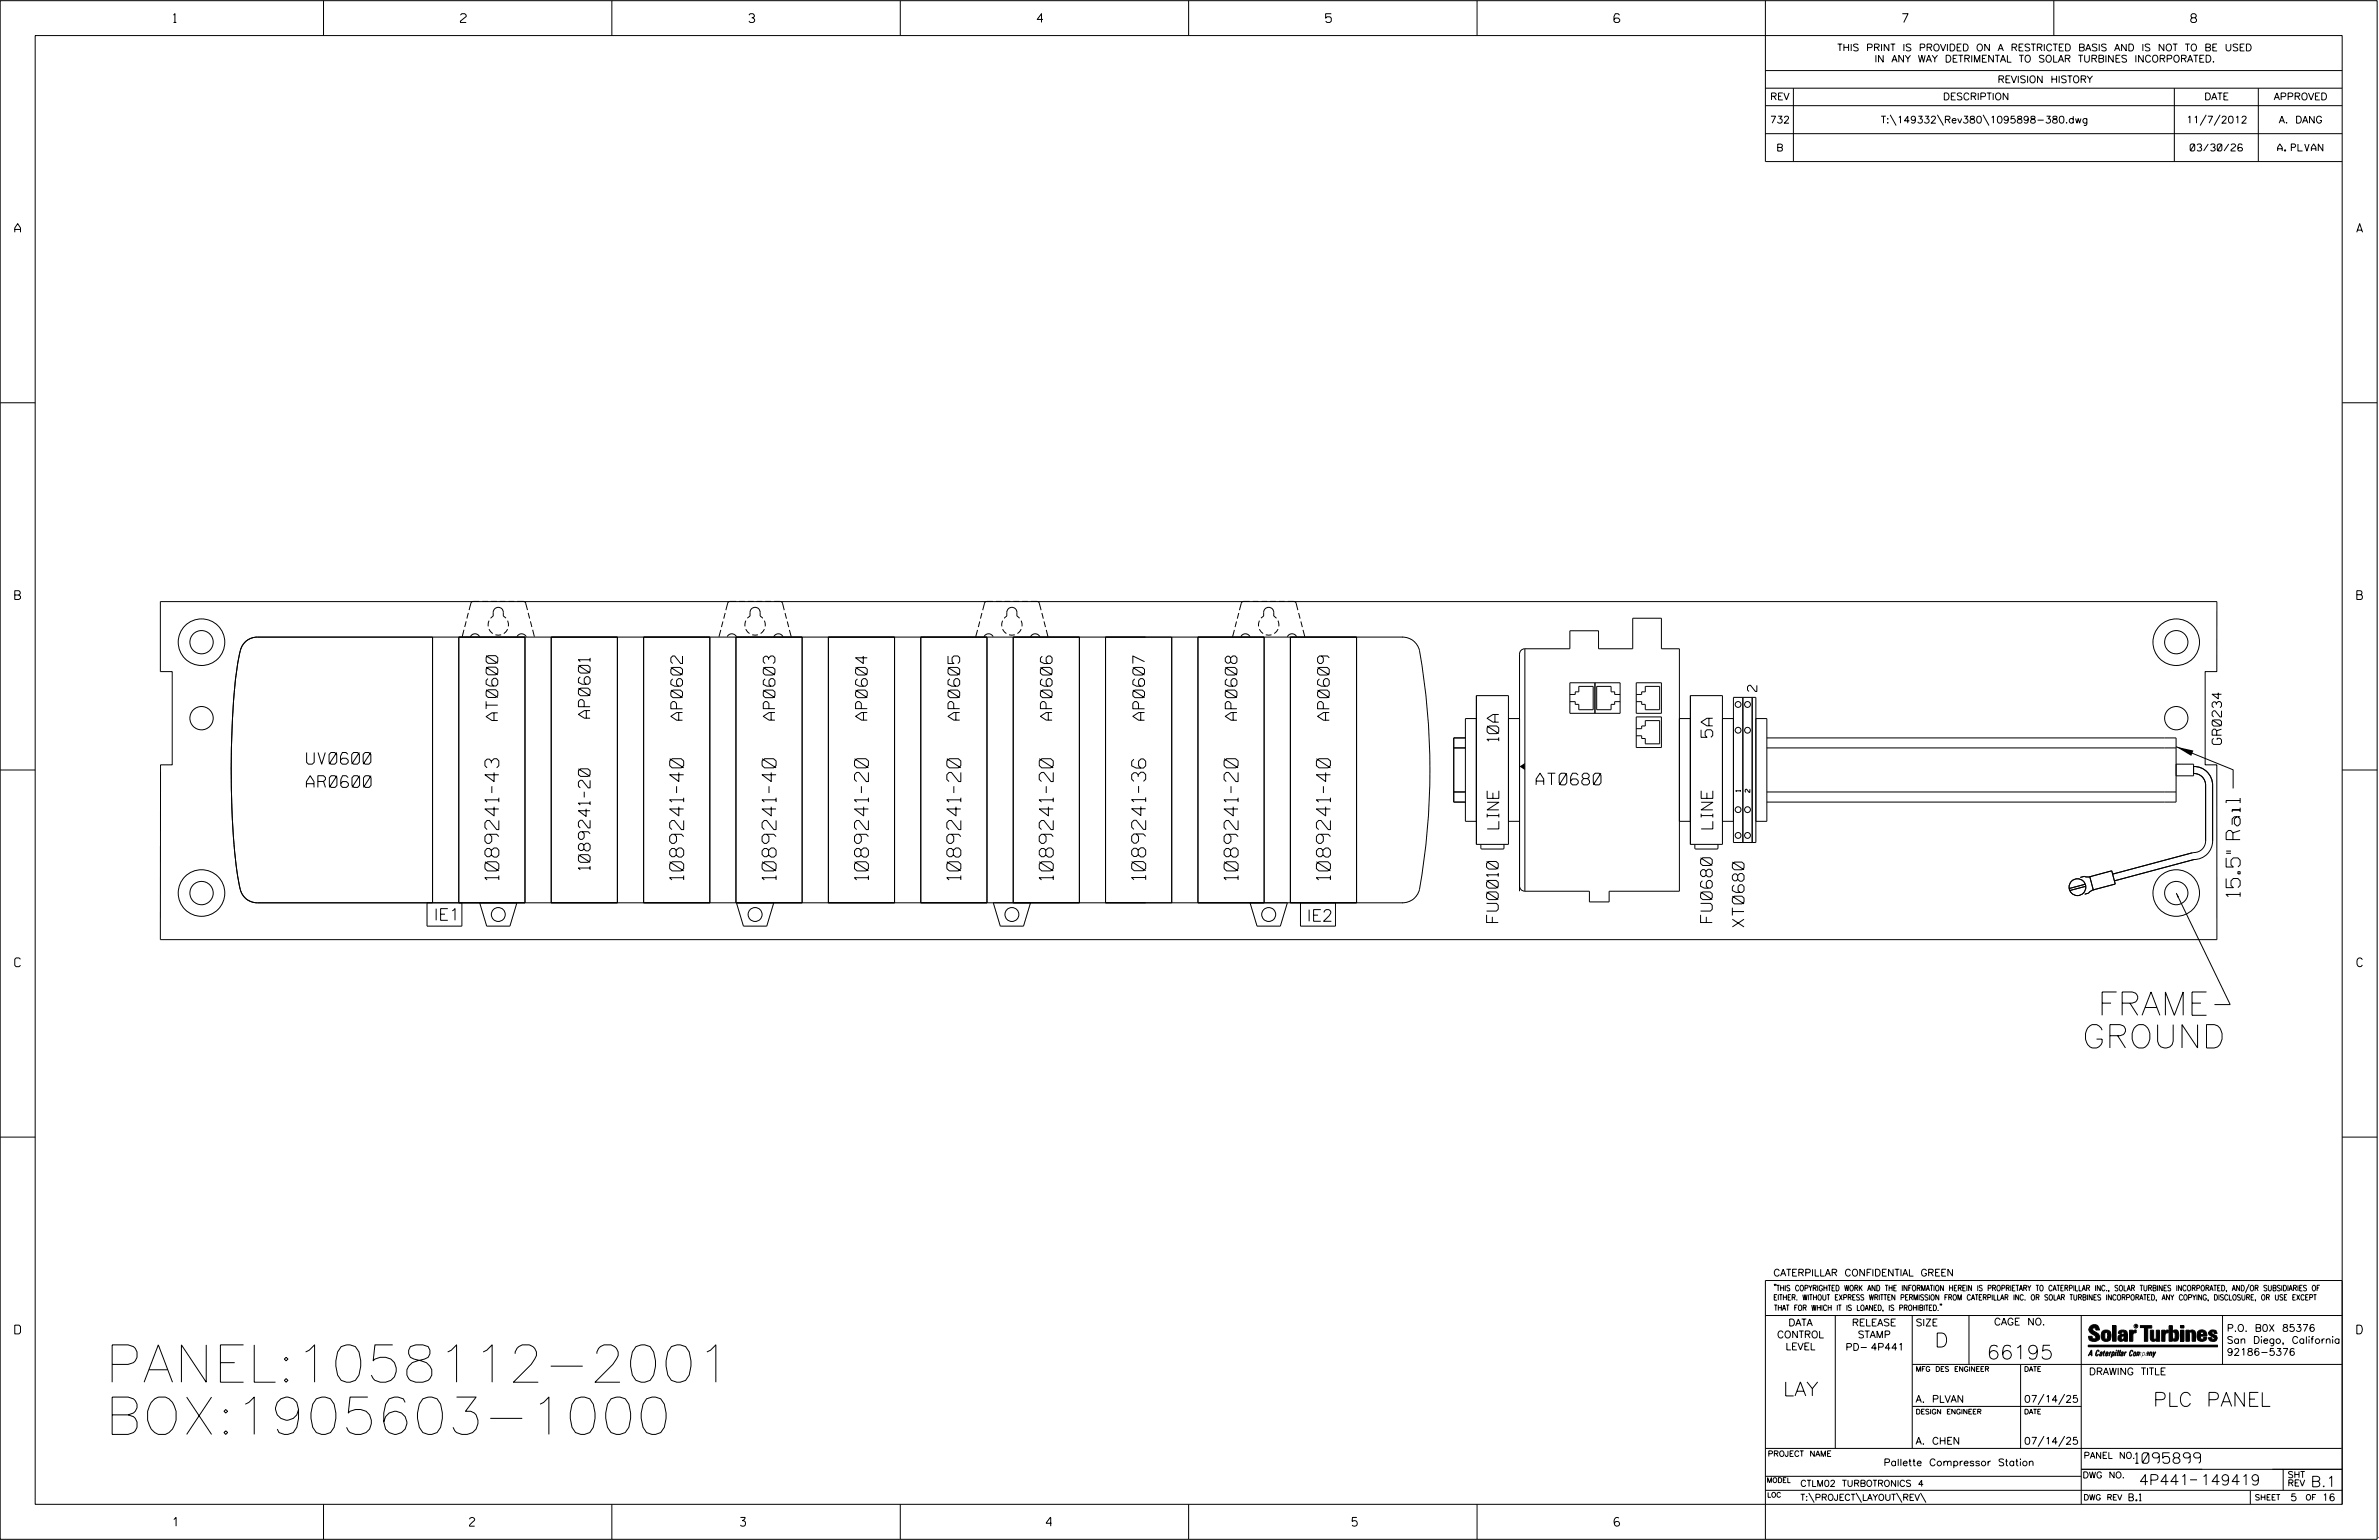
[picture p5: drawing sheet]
<svg xmlns="http://www.w3.org/2000/svg" width="864mm" height="559mm" viewBox="0 0 864 559" stroke-linecap="round" stroke-linejoin="round" font-family="sans-serif">
<defs><g id="words">
<g font-size="13.5">
<text x="38.1" y="501.5">PANEL:1058112-2001</text>
<text x="38.1" y="520.5">BOX:1905603-1000</text>
</g>
<g font-size="8.5">
<text x="761.5" y="368.4">FRAME</text>
<text x="755.9" y="380.3">GROUND</text>
</g>
<g font-size="5.1">
<text x="181.1" y="319.3" transform="rotate(-90 181.1 319.3)">1089241-43</text>
<text x="248.2" y="319.3" transform="rotate(-90 248.2 319.3)">1089241-40</text>
<text x="281.7" y="319.3" transform="rotate(-90 281.7 319.3)">1089241-40</text>
<text x="315.3" y="319.3" transform="rotate(-90 315.3 319.3)">1089241-20</text>
<text x="348.8" y="319.3" transform="rotate(-90 348.8 319.3)">1089241-20</text>
<text x="382.3" y="319.3" transform="rotate(-90 382.3 319.3)">1089241-20</text>
<text x="415.9" y="319.2" transform="rotate(-90 415.9 319.2)">1089241-36</text>
<text x="449.4" y="319.3" transform="rotate(-90 449.4 319.3)">1089241-20</text>
<text x="483" y="319.3" transform="rotate(-90 483 319.3)">1089241-40</text>
<text x="813.2" y="325.4" transform="rotate(-90 813.2 325.4)">15.5&quot; Rail</text>
<text x="702.3" y="488.8">D</text>
<text x="721.2" y="493.2">66195</text>
<text x="647.3" y="506.5">LAY</text>
<text x="781.6" y="510.3">PLC PANEL</text>
</g>
<g font-size="4.2">
<text x="180.7" y="261.4" transform="rotate(-90 180.7 261.4)">AT0600</text>
<text x="214.2" y="260.6" transform="rotate(-90 214.2 260.6)">AP0601</text>
<text x="247.8" y="261.3" transform="rotate(-90 247.8 261.3)">AP0602</text>
<text x="281.3" y="261.3" transform="rotate(-90 281.3 261.3)">AP0603</text>
<text x="314.8" y="261.3" transform="rotate(-90 314.8 261.3)">AP0604</text>
<text x="348.4" y="261.3" transform="rotate(-90 348.4 261.3)">AP0605</text>
<text x="381.9" y="261.3" transform="rotate(-90 381.9 261.3)">AP0606</text>
<text x="415.5" y="261.3" transform="rotate(-90 415.5 261.3)">AP0607</text>
<text x="449" y="261.3" transform="rotate(-90 449 261.3)">AP0608</text>
<text x="482.5" y="261.3" transform="rotate(-90 482.5 261.3)">AP0609</text>
<text x="544.1" y="268.9" transform="rotate(-90 544.1 268.9)">10A</text>
<text x="621.7" y="267.6" transform="rotate(-90 621.7 267.6)">5A</text>
<text x="111.3" y="277.3">UV0600</text>
<text x="111.2" y="285.7">AR0600</text>
<text x="557.6" y="284.8">AT0680</text>
<text x="544.1" y="300.8" transform="rotate(-90 544.1 300.8)">LINE</text>
<text x="621.8" y="300.8" transform="rotate(-90 621.8 300.8)">LINE</text>
<text x="214.2" y="315.6" transform="rotate(-90 214.2 315.6)">1089241-20</text>
<text x="157.5" y="333.9">IE1</text>
<text x="474.4" y="334.3">IE2</text>
<text x="543.9" y="334.7" transform="rotate(-90 543.9 334.7)">FU0010</text>
<text x="621.6" y="334.7" transform="rotate(-90 621.6 334.7)">FU0680</text>
<text x="633.1" y="336.3" transform="rotate(-90 633.1 336.3)">XT0680</text>
</g>
<g font-size="3.8">
<text x="775.1" y="531">1095899</text>
<text x="776.5" y="538.9">4P441</text>
<text x="798.8" y="538.9">149419</text>
<text x="838.8" y="539.5">B.1</text>
</g>
<g font-size="3.4">
<text x="637.8" y="250.9" transform="rotate(-90 637.8 250.9)">2</text>
<text x="806.4" y="270.1" transform="rotate(-90 806.4 270.1)">GR0234</text>
</g>
<g font-size="3.2">
<text x="63" y="8.2">1</text>
<text x="167.2" y="8.2">2</text>
<text x="271.8" y="8.2">3</text>
<text x="376.5" y="8.2">4</text>
<text x="481.2" y="8.2">5</text>
<text x="690.6" y="8.2">7</text>
<text x="795.3" y="8.2">8</text>
<text x="5.4" y="84.3">A</text>
<text x="855.5" y="84.3">A</text>
<text x="5.4" y="217.5">B</text>
<text x="855.6" y="217.5">B</text>
<text x="5.4" y="350.8">C</text>
<text x="855.6" y="350.8">C</text>
<text x="5.4" y="484">D</text>
<text x="855.6" y="484">D</text>
<text x="62.8" y="553.8">1</text>
<text x="170.4" y="553.8">2</text>
<text x="268.8" y="553.8">3</text>
<text x="379.8" y="553.8">4</text>
<text x="490.8" y="553.8">5</text>
<text x="585.9" y="553.8">6</text>
</g>
<g font-size="2.5">
<text x="666.9" y="18.5">THIS PRINT IS PROVIDED ON A RESTRICTED BASIS AND IS NOT TO BE USED</text>
<text x="680.5" y="22.6">IN ANY WAY DETRIMENTAL TO SOLAR TURBINES INCORPORATED.</text>
<text x="725.1" y="30">REVISION HISTORY</text>
<text x="642.6" y="36.3">REV</text>
<text x="705.3" y="36.3">DESCRIPTION</text>
<text x="800.2" y="36.3">DATE</text>
<text x="825.4" y="36.3">APPROVED</text>
<text x="642.5" y="44.7">732</text>
<text x="682.8" y="44.7">T:\149332\Rev380\1095898-380.dwg</text>
<text x="793.6" y="44.7">11/7/2012</text>
<text x="827.3" y="44.7">A. DANG</text>
<text x="644.8" y="54.8">B</text>
<text x="795.1" y="54.8">03/30/26</text>
<text x="826.8" y="54.8">A. PLVAN</text>
<text x="643.8" y="463">CATERPILLAR CONFIDENTIAL GREEN</text>
<text x="645.1" y="485.5">CONTROL</text>
<text x="649.2" y="481.1">DATA</text>
<text x="672.3" y="481.1">RELEASE</text>
<text x="674.4" y="485.5">STAMP</text>
<text x="695.4" y="481.1">SIZE</text>
<text x="723.8" y="480.8">CAGE NO.</text>
<text x="808.4" y="483.1">P.O. B0X 85376</text>
<text x="648.2" y="489.8">LEVEL</text>
<text x="669.9" y="490">PD- 4P441</text>
<text x="808.4" y="487.5">San Diego, California</text>
<text x="808.4" y="491.8">92186-5376</text>
<text x="758.3" y="498.9">DRAWING TITLE</text>
<text x="695.4" y="508.9">A. PLVAN</text>
<text x="734.8" y="508.9">07/14/25</text>
<text x="695.4" y="524.1">A. CHEN</text>
<text x="734.8" y="524.1">07/14/25</text>
<text x="683.7" y="531.9">Pallette Compressor Station</text>
<text x="772.8" y="544.6">B.1</text>
<text x="831.4" y="544.6">5</text>
<text x="842.9" y="544.6">16</text>
</g>
<g font-size="2.3">
<text x="756.4" y="529.2">PANEL NO.</text>
<text x="653.5" y="539.4">CTLM02 TURBOTRONICS 4</text>
<text x="756" y="536.3">DWG NO.</text>
<text x="830.4" y="539.3">REV</text>
<text x="830.4" y="536.2">SHT</text>
<text x="653.5" y="544.5">T:\PROJECT\LAYOUT\REV\</text>
</g>
<g font-size="2">
<text x="643.8" y="468.4">&quot;THIS COPYRIGHTED WORK AND THE INFORMATION HEREIN IS PROPRIETARY TO CATERPILLAR INC., SOLAR TURBINES INCORPORATED, AND/OR SUBSIDIARIES OF</text>
<text x="643.8" y="471.8">EITHER. WITHOUT EXPRESS WRITTEN PERMISSION FROM CATERPILLAR INC. OR SOLAR TURBINES INCORPORATED, ANY COPYING, DISCLOSURE, OR USE EXCEPT</text>
<text x="644" y="475.6">THAT FOR WHICH IT IS LOANED, IS PROHIBITED.&quot;</text>
<text x="641.7" y="528.5">PROJECT NAME</text>
<text x="756.3" y="544.3">DWG REV</text>
<text x="818.5" y="544.3">SHEET</text>
<text x="836.9" y="544.3">OF</text>
</g>
<g font-size="1.8">
<text x="695.4" y="497.6">MFG DES ENGINEER</text>
<text x="734.8" y="497.6">DATE</text>
<text x="695.4" y="513.1">DESIGN ENGINEER</text>
<text x="734.8" y="513.1">DATE</text>
<text x="641.3" y="538">MODEL</text>
<text x="641.5" y="543.3">LOC</text>
</g>
<g font-size="1.7">
<text x="631.8" y="287.2" transform="rotate(-90 631.8 287.2)">1</text>
<text x="635.2" y="287.5" transform="rotate(-90 635.2 287.5)">2</text>
</g>
<text font-size=".9" x="775.1" y="481.7">R</text>
</g></defs>
<g fill="none" stroke="#000" stroke-width=".36">
<path d="M.1 .2h862.8v558.4h-862.8zM12.8 12.9h837.4v533h-837.4zM117.4 .2v12.7M222.1 .2v12.7M326.8 .2v12.7M431.5 .2v12.7M536.2 .2v12.7M587.9 5.5l-.5-.5h-1l-.5 1v1.7l.5 .4h1l.6-.4v-.6l-.6-.5h-1l-.5 .5M640.9 .2v58.4h209.3M745.6 .2v12.7M640.9 25.6h209.3M640.9 32h209.3"/>
<path d="M640.9 38.3h209.3M651 32v26.6M789.3 32v26.6M819.8 32v26.6M640.9 48.5h209.3M686.2 41.7l2.1 3.8M703.3 41.7l2.2 3.8M719.9 41.7l2.1 3.8M800.9 41.7l-2.2 3.8M805.9 41.7l-2.1 3.8M.1 146.2h12.7M850.2 146.2h12.7"/>
<path d="M58.2 218.3h746.6l-.1 25.4h-4.2v33.8h4.2l.1 63.5h-746.6l.1-63.5h4.2v-33.8h-4.3zM171.8 218.2l-.7 .4-.8 2.8M190 218.2l.7 .4 .8 2.8M265 218.2l-.7 .4-.8 2.8M283.2 218.2l.9 .7 .6 2.5M358.2 218.2l-.7 .4-.8 2.8M376.4 218.2l.8 .4 .7 2.8M451.4 218.2l-.7 .4-.8 2.8M469.7 218.2l.7 .4 .7 2.8M157 231.2v96.4M166.5 231.2v96.4M166.5 231.2h24.1v96.4h-24.1z"/>
<path d="M168.4 228.5l-.6 2.5M169.2 225.5l-.5 2M170 222.4l-.5 2M170.7 231a1.86 1.86 0 0 1 1.7-1 1.86 1.86 0 0 1 1.7 1M177.5 228.3l1.4 1.6M177.5 225.2l-.3 2.1M178.1 224.3l.9-.7v-1.4a1.83 1.83 0 0 1 1.9-1.8 1.83 1.83 0 0 1 1.8 1.8v1.4l1 .7M179.8 230.3h2.1M184.3 225.2l.2 2.1M184.3 228.3l-1.4 1.6M187.7 231a1.86 1.86 0 0 1 1.7-1 1.86 1.86 0 0 1 1.6 1M190.6 231.2v96.4"/>
<path d="M191.7 222.4l.6 2M192.5 225.5l.6 2M193.4 228.5l.6 2.5M200.1 231.2h24v96.4h-24zM200.1 231.2v96.4M224.1 231.2v96.4M233.6 231.2v96.4M233.6 231.2h24.1v96.4h-24.1zM257.7 231.2v96.4M261.7 228.6l-.7 2.5M262.4 225.5l-.5 2M263.2 222.4l-.5 2.1"/>
<path d="M264 231a1.86 1.86 0 0 1 1.7-1 1.86 1.86 0 0 1 1.6 1M267.2 231.2v96.4M267.2 231.2h24v96.4h-24zM270.8 228.3l1.3 1.6M270.8 225.2l-.4 2.1M271.3 224.3l1-.7v-1.4a1.83 1.83 0 0 1 1.8-1.8 1.83 1.83 0 0 1 1.8 1.8v1.4l1 .7M273 230.3h2.1M277.5 228.3l-1.4 1.6M277.5 225.2l.3 2.1M280.9 231.1a1.86 1.86 0 0 1 1.7-1.1 1.86 1.86 0 0 1 1.7 1.1M285 222.4l.5 2.1M285.8 225.5l.5 2"/>
<path d="M286.6 228.6l.6 2.5M291.2 231.2v96.4M300.7 231.2h24v96.4h-24zM300.7 231.2v96.4M324.7 231.2v96.4M334.3 231.2h24v96.4h-24zM334.3 231.2v96.4M354.9 228.6l-.7 2.5M355.7 225.5l-.6 2M356.4 222.4l-.5 2.1M357.2 231a1.86 1.86 0 0 1 1.7-1 1.86 1.86 0 0 1 1.6 1M358.3 231.2v96.4"/>
<path d="M364 228.3l1.3 1.6M364 225.2l-.3 2.1M364.5 224.3l1-.7v-1.4a1.83 1.83 0 0 1 1.8-1.8 1.83 1.83 0 0 1 1.8 1.8v1.4l1 .7M366.3 230.3h2.1M367.8 231.2h24v96.4h-24zM367.8 231.2v96.4M370.7 225.2l.3 2.1M370.7 228.3l-1.4 1.6M374.1 231.1a1.86 1.86 0 0 1 1.7-1.1 1.86 1.86 0 0 1 1.7 1.1M378.2 222.4l.5 2.1M379 225.5l.5 2M379.8 228.6l.6 2.5"/>
<path d="M391.8 231.2v96.4M401.3 231.2h24v96.4h-24zM401.3 231.2v96.4M425.3 231.2v96.4M434.9 231.2v96.4M434.9 231.2h24v96.4h-24zM448.1 228.6l-.7 2.5M448.9 225.5l-.6 2M449.7 222.4l-.5 2.1M450.4 231a1.86 1.86 0 0 1 1.7-1 1.86 1.86 0 0 1 1.7 1M457.2 228.3l1.3 1.6M457.2 225.2l-.3 2.1"/>
<path d="M457.8 224.3l.9-.7v-1.4a1.83 1.83 0 0 1 1.9-1.8 1.83 1.83 0 0 1 1.8 1.8v1.4l.9 .7M458.9 231.2v96.4M459.5 230.3h2.1M463.9 228.3l-1.3 1.6M463.9 225.2l.3 2.1M467.3 231.1a1.86 1.86 0 0 1 1.7-1.1 1.86 1.86 0 0 1 1.7 1.1M468.4 231.2h24v96.4h-24zM468.4 231.2v96.4M471.4 222.4l.5 2.1M472.2 225.5l.6 2M473 228.6l.7 2.5M492.4 231.2v96.4"/>
<path d="M509.1 231.2a6.3 6.3 0 0 1 6.2 4.7 247.2 247.2 0 0 1-.2 87.5 6.3 6.3 0 0 1-6 4.2M509.3 231.2h-415.9a6.7 6.7 0 0 0-6.6 6.6 265.3 265.3 0 0 0-2.8 45.9l.3 13.3 .9 12.5a78.5 78.5 0 0 0 2.5 14.5 6.3 6.3 0 0 0 5.7 3.6h415.9M553.5 235.4a1.93 1.93 0 0 0-1.9 1.9v86.1M553.5 235.4v88M553.5 235.4h16.4v-6.5h10.4v6.5h12.4v-11.1h10.4v11.1h6.5v88h-25.5v3.9h-7.1v-3.9h-23.5M535.9 252.4h11.7v54h-11.7zM569.9 247.8h18.2v11h-18.2zM569.9 252h1.9v-1h1.3v-1.9h5.2v8.4h-5.2v-1.9h-1.3v-1h-1.9M579 247.8v11M588.1 252h-2v-1h-1.3v-1.9h-5.2v8.4h5.2v-1.9h1.3v-1h2M594 247.8h9.1v11h-9.1zM594 252h1.9v-1h1.4v-1.9h5.2v8.4h-5.2v-1.9h-1.4v-1h-1.9"/>
<path d="M613.6 252.4h11.7v54h-11.7zM629.2 253h8.2v52.7h-8.2zM632.7 253v52.7M636.1 253v52.7M.1 279.4h12.7M527.7 271.4h4.3M532 267.8h-4.3v23.2h4.3M535.9 260.7h-3.9v37.3h3.9M547.6 260.7h4M594 260.1h9.1v11.2h-9.1zM594 264.4h1.9v-1h1.4v-1.9h5.2v8.4h-5.2v-1.9h-1.4v-1h-1.9M609.6 260.7h4"/>
<path d="M625.3 260.7h3.9M637.4 260.7h4v37.3h-4M641.4 267.8h148.5v23.2h-148.5M641.4 271.4h148.5M789.9 270.9l20.7 8.4v6.8M789.9 277.3h6.4v4.2h-6.4M796.3 278.1a6.8 6.8 0 0 1 6.9 6.8v20.2a6.7 6.7 0 0 1-6.8 6.8l-28.8 7.7M850.2 279.4h12.7M527.7 287.4h4.3M547.6 298h4M609.6 298h4M625.3 298h3.9"/>
<path d="M641.4 287.4h148.5M796.3 280.7a4.2 4.2 0 0 1 4.4 4.2v20.2a4.4 4.4 0 0 1-4.9 4.4l-28.9 7.7M537.6 306.4v1.3l.3 .4h7.7l.4-.4v-1.3M615.2 306.4v1.3l.4 .4h7.7l.3-.4v-1.3M758.6 318.1l8-2.1 1.3 4.8-8 2.1zM758.9 318l-.9 .2-1.4-.2-1.4 .4M167.7 327.6v8.5h-12.7v-8.5M174.1 327.6l2.6 8.5h8.4l2.5-8.5M267.3 327.6l2.6 8.5h8.4l2.6-8.5M360.6 327.6l2.5 8.5h8.4l2.6-8.5M453.8 327.6l2.5 8.5h8.5l2.5-8.5M484.8 327.6v8.5h-12.7v-8.5"/>
<path d="M551.6 321.4a1.99 1.99 0 0 0 1.9 2M757 320.9l-5.9 1.5M757.2 321.6l-5.9 1.5M760.2 322.8l-1.3 .6-.7 .7-1.4 .3M790 324.1l19.6 40.4h-5.7M.1 412.6h12.7M850.2 412.6h12.7M640.9 477.3h209.3M644.2 466.1l-.1 .4M644.7 466.1l-.2 .4M666.2 477.3v48.3M694.2 477.3v48.3"/>
<path d="M704.4 473.3l-.1 .4M704.8 473.3l-.1 .4M714.8 477.3v17.8M755.5 477.3v68.6M806.8 477.3v17.8M816.5 466l-1.4 3.1M850.2 464.6h-209.3v94M850.2 464.8v81.1M694.2 495.1h156M733.5 495.1v30.5M758.6 481.4a2.02 2.02 0 0 1 3.1-.1l.5 1.3h-1.3l-.2-.6-.4-.2-.6 .1-.1 .4 .4 .7a2.46 2.46 0 0 1 2.2 2.9 2.83 2.83 0 0 1-3.8 .3l-.3-1.3h1.3l.2 .7 .6 .3 .5-.2 .2-.5-.4-.6-1.9-1.2-.4-.9zM759.2 491.3h-.7l.7-1.2v1.9h.2l-.1-2.1-1.3 2.1 .5-.5h.7"/>
<path d="M761.3 490l.3-.2 .4 .3-.1 .3-.3-.4-.4 .3-.3 1.6h.4l.4-.5-.3 .6-.4 .1-.3-.4zM762.6 490.6l.5-.1-.1 1.4h-.9a.74 .74 0 0 1 .9-.8l-.3 .7-.5 .1 .2-.5 .6-.2v-.5l-.7 .2zM763 483.2a2.17 2.17 0 0 1 3.1 0l.3 1.4-.3 1.5a2.17 2.17 0 0 1-3.1 0l-.3-1.5zM763.6 490.5l.4-.4 .2 .6h-.3l-.3 .9 .2 .4-.3-.1zM764.1 483.7l.5-.4 .4 .3v2.2l-.4 .2-.5-.2zM764.6 491.1l.6 .2v-.7l-.4-.1-.4 .6-.1 .8h.6M764.6 491.1l-.1 .8h.4M764.6 482.6v.8M764.8 490.7l.4 .1v.3h-.6zM765 491.5l-.1 .4zM766 490.5l-.5 1.5zM766 490.8l.4-.3-.4 .4"/>
<path d="M766.9 481h1.3v5.7h-1.3zM767 490.8l.5 .1-.3 .8-.4 .2zM767.3 490.5h-.5l-.5 2M767.3 490.5a.8 .8 0 0 1 .2 1 .8 .8 0 0 1-.9 .4l-.1 .6M767.3 490.5l-.1 .2M768.1 490.5l-.4 1.5zM768.2 489.9h.3l-.1 .2h-.2zM769 489.9l-.5 2.1zM769.7 489.9l-.6 2.1zM770.1 491.4l.5-.3-.5 .8zM770.4 491.9h.1M770.6 491.1l.1-.4-.7 .2 .1-.3 .6-.1 .2 .3-.5 1.1"/>
<path d="M770.6 491.1a.74 .74 0 0 0-.8 .8h.6M771 484.8h-.7l-.3 .6 .4 .7 .5-.3 .1-2.4h-.8l-.1 .4h-1.2a1.71 1.71 0 0 1 1.8-1.3 1.71 1.71 0 0 1 1.6 1.4v2.8h-1.1l-.1-.6M771 484.2l-1.5 .1a1.41 1.41 0 0 0 0 2.4l.5 .1 1.1-.7M771.2 486.1h-.1M771.4 490.5l.1 .3 .4-.3-.9 1.5zM771.5 490.8h.1M773 482.7h1.2v.5l.5-.5 .7-.1v1h-.6l-.5 .4-.1 2.7h-1.2zM773.3 490.3l.6-.4 .4 .2-.1 .4-.3-.4a1.28 1.28 0 0 0-.5 1.8l.6-.4-.1 .4-.8 .1zM774.7 490.8l.5-.3a.88 .88 0 0 1 .2 .9 .88 .88 0 0 1-.7 .7l-.2-.2zM774.8 490.9h.5l-.3 1h-.3l-.2-.2zM775.2 490.5l-.1 .2M776.8 481h4.3v.9h-1.5v4.8h-1.3"/>
<path d="M776.8 490.6l-.8 .2v-.3l-.4 1.5 .8-1.3v1.3l.3-1.2M779.3 491.1h.4M779.6 490.5h.3l-.3 1.4M779.6 490.7h.2l-.1 .4M779.7 491.1l-.1 .4M779.7 491.1l-.4 .2M780.1 492l.4-1.5 .1 .3 .3-.3 .3 .2-.3 1.3v-1.3l-.7 1.3M780.6 482.7h1.2v2.7l.1 .4 .4 .3 .4-.7v-2.7h1.2l.1 4h-1.3v-.5l-1.1 .6-.7-.3-.3-.7zM781.6 492.5l1-2-.8 1.3-.2-1.3-.2 2M784.7 482.7h1.2v.5l.5-.5 .7-.1v1h-.5l-.6 .4-.1 2.7h-1.2zM787.4 481h1.2v2a1.4 1.4 0 0 1 2.2 .2l.1 1.4-.4 1.9-1.5 .1-.4-.5v-1l.5 .9 .5-.3v-2.1l-.5-.4-.5 .7v2.8h-1.2zM791.5 482.7h1.3v4h-1.3z"/>
<path d="M791.5 481h1.3v.9h-1.3zM793.5 482.7h1.3v.4l.7-.5 1.1 .2 .4 .6v3.3h-1.2l-.3-3.4-.7 .2v3.2h-1.3zM794.8 483.1h.1M797.7 483.2a1.92 1.92 0 0 1 2.4-.5 1.92 1.92 0 0 1 1 2.1h-2.3v.8l.6 .5 .5-.3v-.5h1.2a1.83 1.83 0 0 1-2.1 1.4 1.83 1.83 0 0 1-1.5-2.1zM798.8 484.2v.6M799.1 483.4h.6l.2 .8h-1.1zM804.6 482.9a1.84 1.84 0 0 0-2.9 .8 3.3 3.3 0 0 0 2.2 1.9l-.5 .5-.4-.3-.1-.4h-1.2l.1 .6a1.92 1.92 0 0 0 2.9 .4M804.9 483.8h-1.2l-.2-.6-.5 .1-.1 .3 .1 .3 1.8 .9M805.1 488.1h-47.1v.6h47.1M694.2 510.3h61.3M742 505.8l-2.2 3.9M749.5 505.8l-2.2 3.9"/>
<path d="M640.9 525.6h209.2M640.9 535.7h114.6M742 521.1l-2.2 3.8M749.5 521.1l-2.2 3.8M755.5 533.2h94.7M795 537h2.6M828.8 533.2v7.6M117.4 545.9v12.7M222.1 545.9v12.7M326.8 545.9v12.7M431.5 545.9v12.7M536.2 545.9v12.7"/>
<path d="M640.9 540.8h209.3M656.6 541.7l2 3.5M673.8 541.7l1.9 3.5M688.4 541.7l2 3.5M697.2 541.7l1.9 3.5M816.9 541v4.9M863.5 558h.1"/>
<circle cx="73.1" cy="233" r="8.5"/>
<circle cx="73.2" cy="233" r="4.2"/>
<circle cx="790" cy="233" r="8.5"/>
<circle cx="790" cy="233" r="4.2"/>
<circle cx="630.9" cy="255.6" r="1.06"/>
<circle cx="634.4" cy="255.6" r="1.06"/>
<circle cx="73.2" cy="260.6" r="4.2"/>
<circle cx="630.9" cy="265" r="1.06"/>
<circle cx="634.4" cy="265" r="1.06"/>
<circle cx="790" cy="260.6" r="4.2"/>
<circle cx="630.9" cy="293.8" r="1.06"/>
<circle cx="634.4" cy="293.8" r="1.06"/>
<circle cx="630.9" cy="303.1" r="1.06"/>
<circle cx="634.4" cy="303.1" r="1.05"/>
<circle cx="73.1" cy="324" r="8.5"/>
<circle cx="73.2" cy="324" r="4.2"/>
<circle cx="180.9" cy="331.8" r="2.52"/>
<circle cx="274.1" cy="331.8" r="2.53"/>
<circle cx="367.3" cy="331.8" r="2.52"/>
<circle cx="460.5" cy="331.8" r="2.53"/>
<circle cx="754.1" cy="321.9" r="3"/>
<circle cx="790" cy="324" r="8.5"/>
<circle cx="790" cy="324" r="4.2"/>
<circle cx="775.4" cy="481.2" r=".69"/>
</g>
<g fill="#000">
<path d="M551.6 278.1l1.9-1.2v2.5zM789.9 270.9l6.3 1.4-.8 2zM790 324.1l1 1.3-.5 .3zM768.1 490.5l-.4 1.5zM768.2 489.9h.3l-.1 .2h-.2zM769 489.9l-.5 2.1zM769.7 489.9l-.6 2.1zM791.5 481h1.3v.9h-1.3zM791.5 482.7h1.3v4h-1.3zM758 488.1h47.1v.6h-47.1z"/>
<path d="M759.2 489.9l-1.2 2.1 .5-.5h.7v.5h.2zM759.2 490.1v1.2h-.7z" fill-rule="evenodd"/>
<path d="M758.6 481.4a2.02 2.02 0 0 1 3.1-.1l.5 1.3h-1.3l-.2-.6-.4-.2-.6 .1-.1 .4 .4 .7a2.46 2.46 0 0 1 2.2 2.9 2.83 2.83 0 0 1-3.8 .3l-.3-1.3h1.3l.2 .7 .6 .3 .5-.2 .2-.5-.4-.6-1.9-1.2-.4-.9z" fill-rule="evenodd"/>
<path d="M761.3 490l.3-.2 .4 .3-.1 .3-.3-.4-.4 .3-.3 1.6h.4l.4-.5-.3 .6-.4 .1-.3-.4z" fill-rule="evenodd"/>
<path d="M762.6 490.6l.5-.1-.1 1.4h-.9a.74 .74 0 0 1 .9-.8l-.6 .3-.2 .5 .5-.1 .3-.6v-.5l-.7 .2z" fill-rule="evenodd"/>
<path d="M763.6 490.5l.4-.4 .2 .6h-.3l-.3 .9 .2 .4-.3-.1z" fill-rule="evenodd"/>
<path d="M764.8 490.5l.5 .3-.1 .5h-.6l.6-.2v-.3l-.4-.1-.3 1.2h.4l.3-.4-.6 .6-.3-.2v-.4z" fill-rule="evenodd"/>
<path d="M763 483.2a2.17 2.17 0 0 1 3.1 0l.3 1.4-.3 1.5a2.17 2.17 0 0 1-3.1 0l-.3-1.5zM764.1 483.7v2.1l.5 .2 .4-.2v-2.2l-.4-.3z" fill-rule="evenodd"/>
<path d="M766 490.5v.3l.4-.1-.4 .2-.5 1.1z" fill-rule="evenodd"/>
<path d="M766.8 490.5l-.5 2 .3-.6a.71 .71 0 0 0 .9-.5 .71 .71 0 0 0-.4-.9zM767 490.8l.5 .1-.3 .8-.4 .2z" fill-rule="evenodd"/>
<path d="M766.9 481h1.3v5.7h-1.3z" fill-rule="evenodd"/>
<path d="M770.1 490.6l.6-.1 .2 .3-.4 1.2-.5 .1-.2-.5 .3-.5h.5l-.7 .5v.3l.4-.1 .4-.9-.5-.2-.2 .2z" fill-rule="evenodd"/>
<path d="M769.4 482.8l-.5 1h1.2l.1-.4h.8v.8l-1.5 .1a1.41 1.41 0 0 0 0 2.4l.5 .1 1.1-.7 .1 .6h1.1v-2.8a1.79 1.79 0 0 0-2.4-1.2zM770.3 484.8h.7l-.1 1-.5 .3-.4-.7z" fill-rule="evenodd"/>
<path d="M771.4 490.5l.1 .3 .4-.3-.9 1.5z" fill-rule="evenodd"/>
<path d="M773 482.7h1.2v.5l.5-.5 .7-.1v1h-.6l-.5 .4-.1 2.7h-1.2z" fill-rule="evenodd"/>
<path d="M773.3 490.3l.6-.4 .4 .2-.1 .4-.3-.4a1.28 1.28 0 0 0-.5 1.8l.6-.4-.3 .5h-.6z" fill-rule="evenodd"/>
<path d="M774.7 490.8l-.2 1.1h.7a.96 .96 0 0 0 0-1.4zM774.8 490.9h.5l-.1 .6-.5 .4-.2-.2z" fill-rule="evenodd"/>
<path d="M776 490.5v.3l.4-.3 .2 .3 .7-.2-.3 1.4v-1.3l-.6 1.3v-1.3l-.8 1.3z" fill-rule="evenodd"/>
<path d="M776.8 481h4.3v.9h-1.5v4.8h-1.3v-4.8h-1.5z" fill-rule="evenodd"/>
<path d="M777.9 490.5l-.5 2 .3-.6a.71 .71 0 0 0 .9-.5 .71 .71 0 0 0-.4-.9zM778.1 490.8l.3-.1 .1 .4-.5 .8-.2-.5z" fill-rule="evenodd"/>
<path d="M779.3 490.6l.6-.1-.3 1.5-.7-.1a.67 .67 0 0 1 .8-.8l-.6 .3-.1 .5 .4-.1 .4-.9-.4-.2-.3 .2z" fill-rule="evenodd"/>
<path d="M780.5 490.5l.1 .3 .3-.3 .3 .2-.3 1.3v-1.3l-.8 1.3z" fill-rule="evenodd"/>
<path d="M780.6 482.7h1.2v2.7l.1 .4 .4 .3 .4-.7v-2.7h1.2l.1 4h-1.3v-.5l-1.1 .6-.7-.3-.3-.7z" fill-rule="evenodd"/>
<path d="M781.6 490.5l.2 1.3 .8-1.3-1.2 2z" fill-rule="evenodd"/>
<path d="M784.7 482.7h1.2v.5l.5-.5 .7-.1v1h-.5l-.6 .4-.1 2.7h-1.2z" fill-rule="evenodd"/>
<path d="M787.4 481h1.2v2a1.4 1.4 0 0 1 2.2 .2l.1 1.4-.4 1.9-1.5 .1-.4-.5v-1l.5 .9 .5-.3v-2.1l-.5-.4-.5 .7v2.8h-1.2z" fill-rule="evenodd"/>
<path d="M793.5 482.7h1.3v.4a1.29 1.29 0 0 1 2.2 .3v3.3h-1.2l-.3-3.4-.7 .2v3.2h-1.3z" fill-rule="evenodd"/>
<path d="M797.7 483.2a1.92 1.92 0 0 1 2.4-.5 1.92 1.92 0 0 1 1 2.1h-2.3v.8l.6 .5 .5-.3v-.5h1.2a1.83 1.83 0 0 1-2.1 1.4 1.83 1.83 0 0 1-1.5-2.1zM799.1 483.4l-.3 .8h1.1l-.2-.8z" fill-rule="evenodd"/>
<path d="M801.9 483.2a1.94 1.94 0 0 1 3 .1v.5h-1.2l-.2-.6-.5 .1-.1 .3 .1 .3 1.8 .9a1.2 1.2 0 0 1 .1 1.3 1.2 1.2 0 0 1-1.2 .7l-1.6-.4-.4-1h1.2l.1 .4 .4 .3 .5-.5a3.3 3.3 0 0 1-2.2-1.9z" fill-rule="evenodd"/>
<circle cx="761.4" cy="492" r=".07"/>
<circle cx="762.2" cy="485.1" r=".07"/>
<circle cx="769.3" cy="492" r=".07"/>
<circle cx="773.1" cy="486.7" r=".07"/>
<circle cx="791.5" cy="486.7" r=".07"/>
<circle cx="791.5" cy="481" r=".07"/>
<circle cx="794.8" cy="486.7" r=".07"/>
</g>
<use href="#words"/>
</svg>
